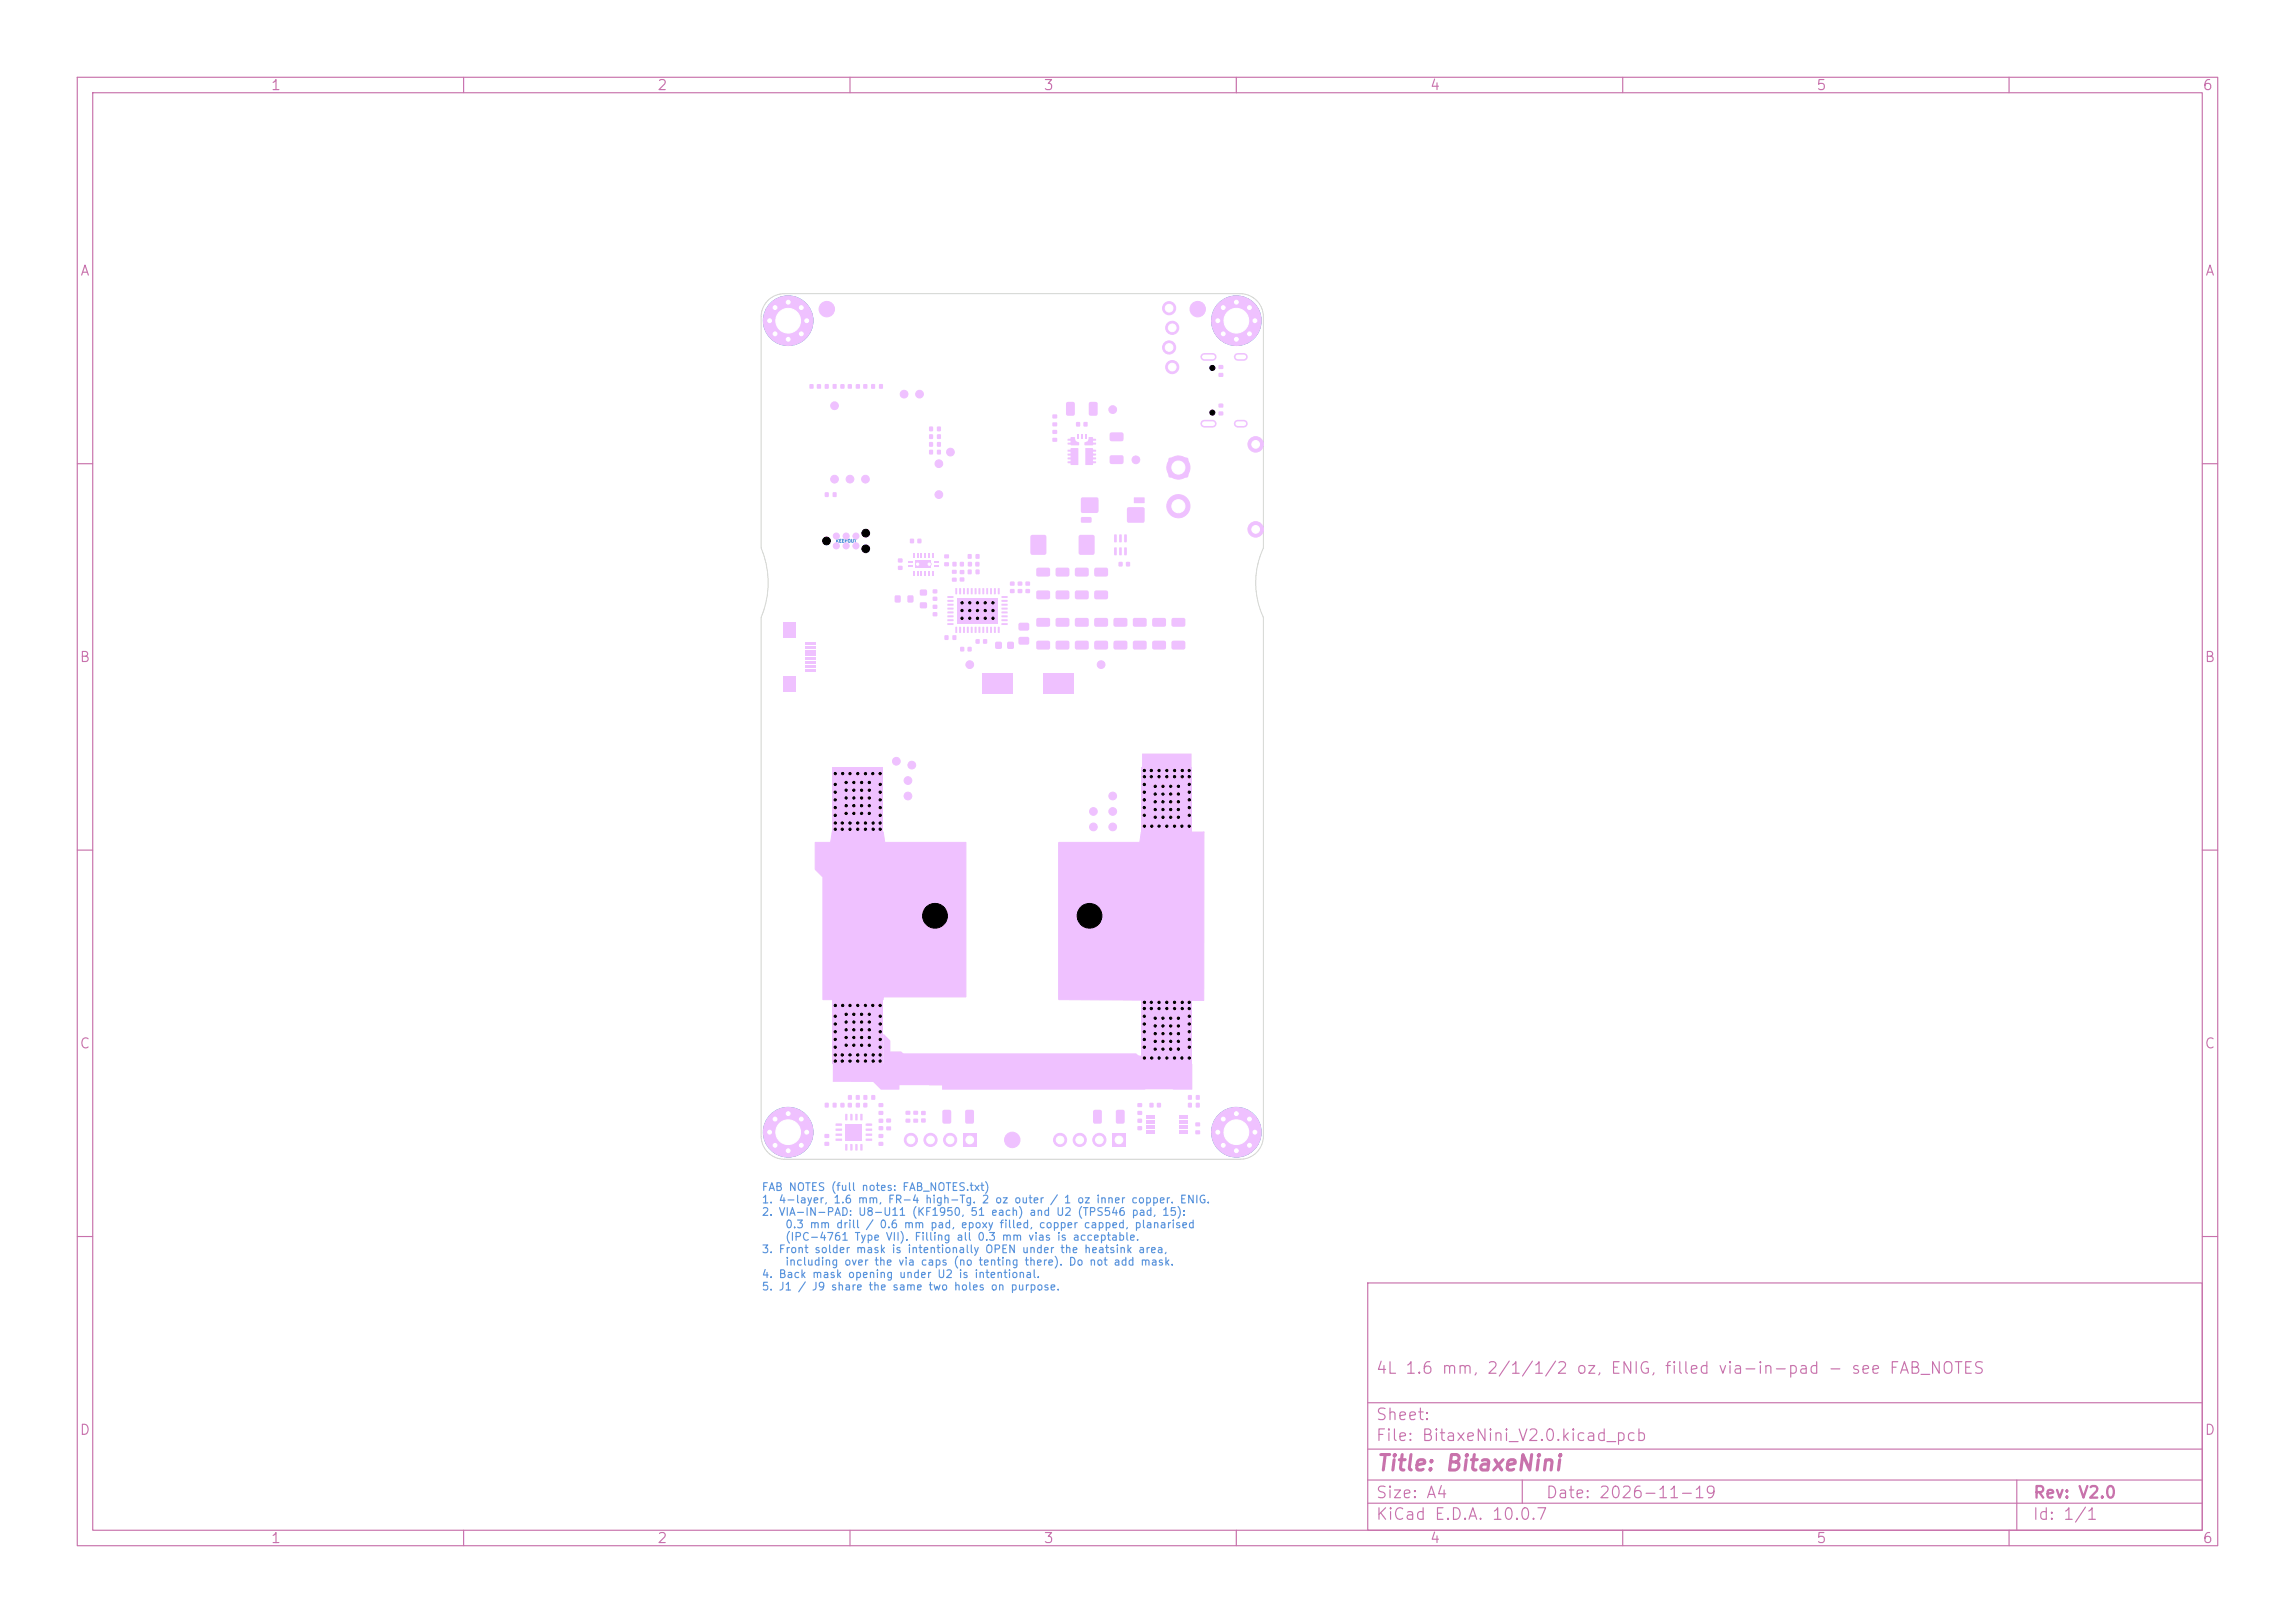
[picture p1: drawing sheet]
<svg xmlns="http://www.w3.org/2000/svg" width="297mm" height="210mm" viewBox="0 0 297 210" stroke-linecap="round" stroke-linejoin="round" font-family="sans-serif">
<defs><g id="words">
<text font-size="2" fill="#c872ab" x="178" y="190.8">Title: BitaxeNini</text>
<g font-size="1.5" fill="#c872ab">
<text x="178" y="178.1">4L 1.6 mm, 2/1/1/2 oz, ENIG, filled via-in-pad - see FAB_NOTES</text>
<text x="178" y="184.1">Sheet:</text>
<text x="178" y="186.8">File: BitaxeNini_V2.0.kicad_pcb</text>
<text x="178" y="197">KiCad E.D.A. 10.0.7</text>
<text x="178" y="194.2">Size: A4</text>
<text x="200" y="194.2">Date: 2026-11-19</text>
<text x="263" y="197">Id: 1/1</text>
<text x="263" y="194.2">Rev: V2.0</text>
</g>
<g font-size="1.3" fill="#c872ab">
<text x="35" y="12">1</text>
<text x="85" y="12">2</text>
<text x="135" y="12">3</text>
<text x="185" y="12">4</text>
<text x="235" y="12">5</text>
<text x="285" y="12">6</text>
<text x="10.3" y="36">A</text>
<text x="285.3" y="36">A</text>
<text x="10.2" y="86">B</text>
<text x="285.2" y="86">B</text>
<text x="10.2" y="136">C</text>
<text x="285.2" y="136">C</text>
<text x="10.2" y="186">D</text>
<text x="285.2" y="186">D</text>
<text x="35" y="200">1</text>
<text x="85" y="200">2</text>
<text x="135" y="200">3</text>
<text x="185" y="200">4</text>
<text x="235" y="200">5</text>
<text x="285" y="200">6</text>
</g>
<g font-size="1" fill="#5994dc">
<text x="98.5" y="154.3">FAB NOTES (full notes: FAB_NOTES.txt)</text>
<text x="98.5" y="156">1. 4-layer, 1.6 mm, FR-4 high-Tg. 2 oz outer / 1 oz inner copper. ENIG.</text>
<text x="98.5" y="157.6">2. VIA-IN-PAD: U8-U11 (KF1950, 51 each) and U2 (TPS546 pad, 15):</text>
<text x="101.5" y="159.2">0.3 mm drill / 0.6 mm pad, epoxy filled, copper capped, planarised</text>
<text x="101.5" y="160.8">(IPC-4761 Type VII). Filling all 0.3 mm vias is acceptable.</text>
<text x="98.5" y="162.4">3. Front solder mask is intentionally OPEN under the heatsink area,</text>
<text x="98.5" y="165.6">4. Back mask opening under U2 is intentional.</text>
<text x="98.5" y="167.2">5. J1 / J9 share the same two holes on purpose.</text>
<text x="101.5" y="164">including over the via caps (no tenting there). Do not add mask.</text>
</g>
<text font-size=".4" fill="#5994dc" x="108.1" y="70.3">KEEPOUT</text>
</g></defs>
<g fill="none" stroke="#c872ab" stroke-width=".15">
<path d="M10 10h277v190h-277zM12 12h273v186h-273zM60 10v2M110 10v2M160 10v2M210 10v2M260 10v2M10 60h2M285 60h2M10 110h2M285 110h2M10 160h2"/>
<path d="M177 166h108v32h-108zM285 160h2M60 198v2M110 198v2M160 198v2M177 194.5h108M177 191.5h108M177 187.5h108M177 181.5h108M197 191.5v3M210 198v2M260 198v2"/>
<path d="M261 191.5v6.5"/>
</g>
<path d="M99.4 38.9a3 3 0 0 1 2.1-.9h59a3 3 0 0 1 3 3v29.9a10.6 10.6 0 0 0 0 9v67.1a3 3 0 0 1-3 3h-59a3 3 0 0 1-3-3v-67.1a11.6 11.6 0 0 0 0-9v-29.9a3 3 0 0 1 .9-2.1z" fill="none" stroke="#d0d2cd" stroke-width=".13"/>
<g fill="none" stroke="#5994dc" stroke-width=".15">
<circle cx="102" cy="41.5" r="3.2"/>
<circle cx="160" cy="41.5" r="3.2"/>
<circle cx="121" cy="118.5" r="3.7"/>
<circle cx="141" cy="118.5" r="3.7"/>
<circle cx="102" cy="146.5" r="3.2"/>
<circle cx="160" cy="146.5" r="3.2"/>
</g>
<path d="M105.5 109h2l.2-1.3h6.6l.2 1.3h10.5v20h-10.7v.4h-7.8v-15.9l-1-1z" fill="none" stroke="#efc1ff" stroke-width=".13"/>
<path d="M105.5 109h2l.2-1.3h6.6l.2 1.3h10.5v20h-10.7v.4h-7.8v-15.9l-1-1z" fill="#efc1ff"/>
<path d="M137 109h10.5l.2-1.3h8.1v21.7l-18.8-.1z" fill="none" stroke="#efc1ff" stroke-width=".13"/>
<g fill="#efc1ff">
<path d="M137 109h10.5l.2-1.3h8.1v21.7l-18.8-.1z"/>
<path d="M147.8 97.5h6.4v1.8l-6.4 .1z"/>
<path d="M107.8 137.7l6.5-.1 .1-3.8 .8 .9v1.3h1.4l.4 .3h30l.3 .2 .4 .1v1l6.6 .1v3.2l-32.3 .1-.1-.5-5.5-.1-.1 .6h-2.3l-1-1h-5.2z"/>
<path d="M140.9 56.6h.5l.1 .2h.4l-.1 .2-.3 .1v.2h.3l.1 .2-.5 .1h-1l-.1-.3 .2-.1a.71 .71 0 0 0 .4-.6z"/>
<path d="M138.2 56.8h.3l.1-.2h.5a.54 .54 0 0 0 .6 .7l-.1 .3h-1l-.1-.1h-.3v-.2l.3-.1v-.2h-.3z"/>
<path d="M138.2 58.2h.3l.1-.2h.9v2.2h-.9l-.1-.3h-.3v-.2l.3-.1v-.2h-.3v-.2l.3-.1v-.2h-.3v-.2l.3-.1v-.2h-.3z"/>
<path d="M140.5 58h.9l.1 .2h.4l-.1 .2-.3 .1v.2h.4l-.1 .2-.3 .1v.2h.4l-.1 .2h-.3v.2l.3 .1 .1 .2h-.4l-.1 .3-.9-.1z"/>
<path d="M147.7 99.4h6.6v8.3h-6.6z"/>
<path d="M107.7 99.4h6.6v8.3h-6.6z"/>
<path d="M107.7 129.4h6.6v8.2h-6.6z"/>
<path d="M147.7 129.4h6.6v8.2h-6.6z"/>
<path d="M124.2 73.8h.6v.5h-.6z"/>
<path d="M124.2 74.7h.6v.5h-.6z"/>
<path d="M120.7 76.3h.6v.5h-.6z"/>
<path d="M120.7 77.2h.6v.5h-.6z"/>
<path d="M157.7 47.3h.6v.4h-.6z"/>
<path d="M157.7 48.3h.6v.4h-.6z"/>
<path d="M144 146.7h1.7v1.7h-1.7z"/>
</g>
<g fill="#efc1ff" stroke="#efc1ff" stroke-width=".13">
<circle cx="142.3" cy="147.5" r=".85"/>
<circle cx="139.7" cy="147.5" r=".85"/>
<circle cx="137.2" cy="147.5" r=".85"/>
</g>
<g fill="#efc1ff">
<path d="M110.8 142.7h.5v.6h-.5z"/>
<path d="M111.7 142.7h.5v.6h-.5z"/>
<path d="M136.7 73.5h.1h1.4l.2 .2v.7l-.2 .2h-1.4l-.2-.2z"/>
<path d="M136.7 76.5l.1-.1h1.4l.2 .3v.7l-.2 .2-1.4-.1-.2-.2z"/>
<path d="M132.7 75.3h.6v.5h-.6z"/>
<path d="M132.7 76.2h.6v.5h-.6z"/>
<path d="M121.3 55.2h.4v.6h-.4z"/>
<path d="M120.3 55.2h.4v.6h-.4z"/>
<path d="M133.4 69.3l.2-.1h1.6l.1 .1 .1 .2v2l-.1 .2-.1 .1h-1.6l-.2-.1-.1-.2v-2z"/>
<path d="M139.7 69.3l.1-.1h1.6l.2 .1 .1 .2v2l-.1 .2-.2 .1h-1.6l-.1-.1-.1-.2v-2z"/>
<path d="M123.6 81.1h.3l-.1 .8h-.2z"/>
<path d="M124.1 81.1h.3l-.1 .8h-.2z"/>
<path d="M124.6 81.1h.3l-.1 .8h-.2z"/>
<path d="M125.1 81.1h.3l-.1 .8h-.2z"/>
<path d="M125.6 81.1h.3l-.1 .8h-.2z"/>
<path d="M126.1 81.1h.3l-.1 .8h-.2z"/>
<path d="M126.6 81.1h.3l-.1 .8h-.2z"/>
<path d="M127.1 81.1h.3l-.1 .8h-.2z"/>
<path d="M127.6 81.1h.3l-.1 .8h-.2z"/>
<path d="M128.1 81.1h.3l-.1 .8h-.2z"/>
<path d="M128.6 81.1h.3l-.1 .8h-.2z"/>
<path d="M129.1 81.1h.3l-.1 .8h-.2z"/>
<path d="M129.6 80.6h.8v.2l-.8 .1z"/>
<path d="M129.6 80.1h.8v.2l-.8 .1z"/>
<path d="M129.6 79.6h.8v.2l-.8 .1z"/>
<path d="M129.6 79.1h.8v.2l-.8 .1z"/>
<path d="M129.6 78.6h.8v.2l-.8 .1z"/>
<path d="M129.6 78.1h.8v.2l-.8 .1z"/>
<path d="M129.6 77.6h.8v.2l-.8 .1z"/>
<path d="M129.6 77.1h.8v.2l-.8 .1z"/>
<path d="M129.1 76.1h.3l-.1 .8h-.2z"/>
<path d="M128.6 76.1h.3l-.1 .8h-.2z"/>
<path d="M128.1 76.1h.3l-.1 .8h-.2z"/>
<path d="M127.6 76.1h.3l-.1 .8h-.2z"/>
<path d="M127.1 76.1h.3l-.1 .8h-.2z"/>
<path d="M126.6 76.1h.3l-.1 .8h-.2z"/>
<path d="M126.1 76.1h.3l-.1 .8h-.2z"/>
<path d="M125.6 76.1h.3l-.1 .8h-.2z"/>
<path d="M125.1 76.1h.3l-.1 .8h-.2z"/>
<path d="M124.6 76.1h.3l-.1 .8h-.2z"/>
<path d="M124.1 76.1h.3l-.1 .8h-.2z"/>
<path d="M123.6 76.1h.3l-.1 .8h-.2z"/>
<path d="M122.6 77.1h.8v.2l-.8 .1z"/>
<path d="M122.6 77.6h.8v.2l-.8 .1z"/>
<path d="M122.6 78.1h.8v.2l-.8 .1z"/>
<path d="M122.6 78.6h.8v.2l-.8 .1z"/>
<path d="M122.6 79.1h.8v.2l-.8 .1z"/>
<path d="M122.6 79.6h.8v.2l-.8 .1z"/>
<path d="M122.6 80.1h.8v.2l-.8 .1z"/>
<path d="M122.6 80.6h.8v.2l-.8 .1z"/>
<path d="M123.9 77.4h5.2v3.3h-5.2z"/>
<path d="M147.2 142.8h.6v.4h-.6z"/>
<path d="M147.2 143.8h.6v.4h-.6z"/>
<path d="M113.7 144.8h.6v.5h-.6z"/>
<path d="M113.7 145.7h.6v.5h-.6z"/>
</g>
<circle cx="144" cy="107" r=".5" fill="#efc1ff" stroke="#efc1ff" stroke-width=".13"/>
<g fill="#efc1ff">
<path d="M123.2 74.8h.6v.4h-.6z"/>
<path d="M123.2 73.8h.6v.4h-.6z"/>
<path d="M117.5 73.1h.6v.3h-.6z"/>
<path d="M118.1 73.9h.3v.6h-.3z"/>
<path d="M118.6 73.9h.3v.6h-.3z"/>
<path d="M119.1 73.9h.3v.6h-.3z"/>
<path d="M119.6 73.9h.3v.6h-.3z"/>
<path d="M120.1 73.9h.3v.6h-.3z"/>
<path d="M120.6 73.9h.3v.6h-.3z"/>
<path d="M120.8 73.1h.6v.3h-.6z"/>
<path d="M120.8 72.6h.6v.3h-.6z"/>
<path d="M120.6 71.6h.3v.6h-.3z"/>
<path d="M120.1 71.6h.3v.6h-.3z"/>
<path d="M119.6 71.6h.3v.6h-.3z"/>
<path d="M119.1 71.6h.3v.6h-.3z"/>
<path d="M118.6 71.6h.3v.6h-.3z"/>
<path d="M118.1 71.6h.3v.6h-.3z"/>
<path d="M117.5 72.6h.6v.3h-.6z"/>
</g>
<circle cx="118.7" cy="73" r=".25" fill="#efc1ff" stroke="#efc1ff" stroke-width=".13"/>
<path d="M118.5 72.5h2v1h-2z" fill="#efc1ff"/>
<circle cx="120.3" cy="73" r=".25" fill="#efc1ff" stroke="#efc1ff" stroke-width=".13"/>
<g fill="#efc1ff">
<path d="M139.3 54.6h.5v.6h-.5z"/>
<path d="M140.2 54.6h.5v.6h-.5z"/>
</g>
<circle cx="119" cy="51" r=".5" fill="#efc1ff" stroke="#efc1ff" stroke-width=".13"/>
<g fill="#efc1ff">
<path d="M126.3 82.7h.5v.6h-.5z"/>
<path d="M127.2 82.7h.5v.6h-.5z"/>
<path d="M106.8 63.7h.4v.6h-.4z"/>
<path d="M107.8 63.7h.4v.6h-.4z"/>
<path d="M109.7 142.7h.5v.6h-.5z"/>
<path d="M108.8 142.7h.5v.6h-.5z"/>
<path d="M157.7 53.3h.6v.4h-.6z"/>
<path d="M157.7 52.2h.6v.5h-.6z"/>
<path d="M145.9 65.7l.2-.1h1.8l.2 .1v.2v1.7l-.2 .1h-1.8l-.2-.1-.1-.2z"/>
<path d="M146.8 64.4h1.3v.7h-1.3z"/>
<path d="M139.9 66.9h1.3l.1 .2v.4l-.2 .2-1.1-.1-.1-.1z"/>
<path d="M139.9 64.4h.2h1.8h.2l.1 .2-.1 1.7-.2 .1h-1.8l-.2-.1v-.2z"/>
<path d="M107.8 49.7h.4v.6h-.4z"/>
<path d="M106.8 49.7h.4v.6h-.4z"/>
</g>
<circle cx="144" cy="103" r=".5" fill="#efc1ff" stroke="#efc1ff" stroke-width=".13"/>
<g fill="#efc1ff">
<path d="M119.2 143.8h.6v.5h-.6z"/>
<path d="M119.2 144.7h.6v.5h-.6z"/>
</g>
<circle cx="123" cy="58.5" r=".5" fill="#efc1ff" stroke="#efc1ff" stroke-width=".13"/>
<g fill="#efc1ff">
<path d="M115.8 77.1h.7v.8h-.7z"/>
<path d="M117.5 77.1h.7v.8h-.7z"/>
<path d="M120.3 58.2h.4v.6h-.4z"/>
<path d="M121.3 58.2h.4v.6h-.4z"/>
</g>
<g fill="#efc1ff" stroke="#efc1ff" stroke-width=".13">
<circle cx="141.5" cy="105" r=".5"/>
<circle cx="107" cy="40" r="1"/>
<circle cx="142.5" cy="86" r=".5"/>
</g>
<g fill="#efc1ff">
<path d="M136.7 80h.1h1.4l.2 .2v.7l-.2 .2h-1.4l-.2-.2z"/>
<path d="M136.7 83l.1-.1h1.4l.2 .3v.7l-.2 .2-1.4-.1-.2-.2z"/>
</g>
<g fill="#efc1ff" stroke="#efc1ff" stroke-width=".13">
<circle cx="118" cy="99" r=".5"/>
<circle cx="121" cy="118.5" r="1.6"/>
<circle cx="141" cy="118.5" r="1.6"/>
</g>
<g fill="#efc1ff">
<path d="M154.7 146.3h.6v.4h-.6z"/>
<path d="M154.7 145.3h.6v.4h-.6z"/>
<path d="M134.2 80h.1h1.4l.2 .2v.7l-.3 .2h-1.3l-.2-.2z"/>
<path d="M134.2 83l.1-.1h1.4l.2 .3v.7l-.3 .2-1.3-.1-.2-.2z"/>
<path d="M127 87.2h4v2.6h-4z"/>
<path d="M135 87.2h4v2.6h-4z"/>
<path d="M116.2 72.3h.6v.5h-.6z"/>
<path d="M116.2 73.2h.6v.5h-.6z"/>
</g>
<g fill="#efc1ff" stroke="#efc1ff" stroke-width=".13">
<circle cx="99.6" cy="146.5" r=".4"/>
<circle cx="100.3" cy="144.8" r=".4"/>
<circle cx="100.3" cy="148.2" r=".4"/>
<circle cx="102" cy="144.1" r=".4"/>
<circle cx="102" cy="146.5" r="3.2"/>
<circle cx="102" cy="148.9" r=".4"/>
<circle cx="103.7" cy="144.8" r=".4"/>
<circle cx="103.7" cy="148.2" r=".4"/>
<circle cx="104.4" cy="146.5" r=".4"/>
</g>
<g fill="#efc1ff">
<path d="M147.2 144.8h.6v.5h-.6z"/>
<path d="M147.2 145.7h.6v.5h-.6z"/>
<path d="M106.8 142.7h.4v.6h-.4z"/>
<path d="M107.8 142.7h.4v.6h-.4z"/>
<path d="M124.3 83.7h.5v.6h-.5z"/>
<path d="M125.2 83.7h.5v.6h-.5z"/>
</g>
<g fill="#efc1ff" stroke="#efc1ff" stroke-width=".13">
<circle cx="144" cy="53" r=".5"/>
<circle cx="108" cy="62" r=".5"/>
</g>
<g fill="#efc1ff">
<path d="M140.4 56.2h.2v.6h-.2z"/>
<path d="M139.9 56.2h.2v.6h-.2z"/>
<path d="M139.4 56.2h.2v.6h-.2z"/>
<path d="M153.8 142.7h.4v.6h-.4z"/>
<path d="M154.8 142.7h.4v.6h-.4z"/>
<path d="M148.3 144.3h1.1v.4h-1.1z"/>
<path d="M148.3 145h1.1v.4h-1.1z"/>
<path d="M148.3 145.6h1.1v.4h-1.1z"/>
<path d="M148.3 146.3h1.1v.4h-1.1z"/>
<path d="M152.6 146.3h1.1v.4h-1.1z"/>
<path d="M152.6 145.6h1.1v.4h-1.1z"/>
<path d="M152.6 145h1.1v.4h-1.1z"/>
<path d="M152.6 144.3h1.1v.4h-1.1z"/>
</g>
<g fill="#efc1ff" stroke="#efc1ff" stroke-width=".13">
<circle cx="121.5" cy="64" r=".5"/>
<circle cx="110" cy="62" r=".5"/>
</g>
<g fill="#efc1ff">
<path d="M109.8 141.7h.4v.6h-.4z"/>
<path d="M110.8 141.7h.4v.6h-.4z"/>
<path d="M117.2 144.8h.6v.4h-.6z"/>
<path d="M117.2 143.8h.6v.4h-.6z"/>
<path d="M108.8 49.7h.5v.6h-.5z"/>
<path d="M109.7 49.7h.5v.6h-.5z"/>
<path d="M104.2 86.6h1.3v.3h-1.3z"/>
<path d="M104.2 86.1h1.3v.3h-1.3z"/>
<path d="M104.2 85.6h1.3v.3h-1.3z"/>
<path d="M104.2 85.1h1.3v.3h-1.3z"/>
<path d="M104.2 84.6h1.3v.3h-1.3z"/>
<path d="M104.2 84.1h1.3v.3h-1.3z"/>
<path d="M104.2 83.6h1.3v.3h-1.3z"/>
<path d="M104.2 83.1h1.3v.3h-1.3z"/>
<path d="M101.4 80.6h1.6v2h-1.6z"/>
<path d="M101.4 87.5h1.6v2h-1.6z"/>
</g>
<circle cx="117.5" cy="101" r=".5" fill="#efc1ff" stroke="#efc1ff" stroke-width=".13"/>
<g fill="#efc1ff">
<path d="M144.2 70.9h.3v.9h-.3z"/>
<path d="M144.9 70.9h.3l-.1 .9h-.3z"/>
<path d="M145.5 70.9h.3v.9h-.3z"/>
<path d="M145.5 69.2h.3v1l-.3-.1z"/>
<path d="M144.9 69.2h.3l-.1 1-.3-.1z"/>
<path d="M144.2 69.2h.3v1l-.3-.1z"/>
<path d="M144.2 80h.1h1.4l.2 .2v.7l-.3 .2h-1.3l-.2-.2z"/>
<path d="M144.2 83l.1-.1h1.4l.2 .3v.7l-.3 .2-1.3-.1-.2-.2z"/>
<path d="M124.7 146.7h1.6v1.7h-1.6z"/>
</g>
<g fill="#efc1ff" stroke="#efc1ff" stroke-width=".13">
<circle cx="123" cy="147.5" r=".85"/>
<circle cx="120.4" cy="147.5" r=".85"/>
<circle cx="117.9" cy="147.5" r=".85"/>
</g>
<g fill="#efc1ff">
<path d="M136.2 53.7h.6v.4h-.6z"/>
<path d="M136.2 54.7h.6v.4h-.6z"/>
</g>
<g fill="#efc1ff" stroke="#efc1ff" stroke-width=".13">
<circle cx="117" cy="51" r=".5"/>
<circle cx="141.5" cy="107" r=".5"/>
</g>
<g fill="#efc1ff">
<path d="M154.8 141.7h.4v.6h-.4z"/>
<path d="M153.8 141.7h.4v.6h-.4z"/>
<path d="M119.1 76.3h.8v.7h-.8z"/>
<path d="M119.1 78h.8v.7h-.8z"/>
<path d="M136.2 55.7h.6v.4h-.6z"/>
<path d="M136.2 56.7h.6v.4h-.6z"/>
<path d="M131.9 82.5l.1-.1h1l.2 .3v.6l-.3 .1h-.9l-.2-.2z"/>
<path d="M131.9 80.6h.1h1l.2 .2v.6l-.3 .2h-.9l-.2-.2z"/>
<path d="M141.5 143.7l.9-.1 .2 .2v1.4l-.2 .2h-.7l-.2-.2-.1-1.3z"/>
<path d="M144.5 143.7l.8-.1 .2 .2v1.4l-.1 .2h-.7l-.3-.2v-1.3z"/>
<path d="M131.7 75.3h.6v.5h-.6z"/>
<path d="M131.7 76.2h.6v.5h-.6z"/>
<path d="M120.3 57.2h.4v.6h-.4z"/>
<path d="M121.3 57.2h.4v.6h-.4z"/>
</g>
<g fill="#efc1ff" stroke="#efc1ff" stroke-width=".13">
<circle cx="131" cy="147.5" r="1"/>
<circle cx="117.5" cy="103" r=".5"/>
</g>
<g fill="#efc1ff">
<path d="M151.7 80h.1h1.4l.2 .2v.7l-.2 .2h-1.4l-.2-.2z"/>
<path d="M151.7 83l.1-.1h1.4l.2 .3v.7l-.2 .2-1.4-.1-.2-.2z"/>
<path d="M138 52.1l.9-.1 .2 .2v1.4l-.2 .2h-.7l-.2-.2-.1-1.3z"/>
<path d="M141 52.1l.8-.1 .2 .2v1.4l-.1 .2h-.7l-.3-.2v-1.3z"/>
<path d="M141.7 80h.1h1.4l.2 .2v.7l-.2 .2h-1.4l-.2-.2z"/>
<path d="M141.7 83l.1-.1h1.4l.2 .3v.7l-.2 .2-1.4-.1-.2-.2z"/>
</g>
<g fill="#efc1ff" stroke="#efc1ff" stroke-width=".13">
<circle cx="116" cy="98.5" r=".5"/>
<circle cx="99.6" cy="41.5" r=".4"/>
<circle cx="100.3" cy="39.8" r=".4"/>
<circle cx="100.3" cy="43.2" r=".4"/>
<circle cx="102" cy="39.1" r=".4"/>
<circle cx="102" cy="41.5" r="3.2"/>
<circle cx="102" cy="43.9" r=".4"/>
<circle cx="103.7" cy="39.8" r=".4"/>
<circle cx="103.7" cy="43.2" r=".4"/>
<circle cx="104.4" cy="41.5" r=".4"/>
<circle cx="157.6" cy="146.5" r=".4"/>
<circle cx="158.3" cy="144.8" r=".4"/>
<circle cx="158.3" cy="148.2" r=".4"/>
<circle cx="160" cy="144.1" r=".4"/>
<circle cx="160" cy="146.5" r="3.2"/>
<circle cx="160" cy="148.9" r=".4"/>
<circle cx="161.7" cy="144.8" r=".4"/>
<circle cx="161.7" cy="148.2" r=".4"/>
<circle cx="162.4" cy="146.5" r=".4"/>
</g>
<g fill="#efc1ff">
<path d="M149.2 80h.1h1.4l.2 .2v.7l-.3 .2h-1.3l-.2-.2z"/>
<path d="M149.2 83l.1-.1h1.4l.2 .3v.7l-.3 .2-1.3-.1-.2-.2z"/>
<path d="M143.7 59l.2-.1h1.3l.2 .3v.7l-.3 .2-1.3-.1-.2-.2z"/>
<path d="M143.7 56h.2h1.3l.2 .2v.7l-.3 .2h-1.3l-.2-.2z"/>
<path d="M128.8 83.1l.2-.1 .6 .1 .1 .2-.1 .6-.2 .1-.6-.1v-.1z"/>
<path d="M130.4 83.1l.1-.1 .7 .1v.2v.6l-.2 .1-.6-.1-.1-.1z"/>
<path d="M122 143.7l.8-.1 .3 .2v1.4l-.2 .2h-.7l-.2-.2v-1.3z"/>
<path d="M125 143.7l.8-.1 .2 .2v1.4l-.1 .2h-.8l-.2-.2v-1.3z"/>
<path d="M120.7 79.2h.6v.5h-.6z"/>
<path d="M120.7 78.3h.6v.5h-.6z"/>
<path d="M113.7 142.8h.6v.4h-.6z"/>
<path d="M113.7 143.8h.6v.4h-.6z"/>
<path d="M105.7 49.7h.5v.6h-.5z"/>
<path d="M104.8 49.7h.5v.6h-.5z"/>
</g>
<g fill="#efc1ff" stroke="#efc1ff" stroke-width=".13">
<circle cx="107" cy="70" r=".5"/>
<circle cx="112" cy="69" r=".5"/>
<circle cx="112" cy="71" r=".5"/>
<circle cx="108.2" cy="70.6" r=".39"/>
<circle cx="108.2" cy="69.4" r=".39"/>
<circle cx="109.5" cy="70.6" r=".39"/>
<circle cx="109.5" cy="69.4" r=".39"/>
<circle cx="110.8" cy="70.6" r=".39"/>
<circle cx="110.8" cy="69.4" r=".39"/>
</g>
<g fill="#efc1ff">
<path d="M126.2 72.7h.5v.6h-.5z"/>
<path d="M125.3 72.7h.5v.6h-.5z"/>
<path d="M134.2 73.5h.1h1.4l.2 .2v.7l-.3 .2h-1.3l-.2-.2z"/>
<path d="M134.2 76.5l.1-.1h1.4l.2 .3v.7l-.3 .2-1.3-.1-.2-.2z"/>
<path d="M148.8 142.7h.5v.6h-.5z"/>
<path d="M149.7 142.7h.5v.6h-.5z"/>
</g>
<circle cx="112" cy="62" r=".5" fill="#efc1ff" stroke="#efc1ff" stroke-width=".13"/>
<g fill="#efc1ff">
<path d="M123.3 82.2h.4v.6h-.4z"/>
<path d="M122.3 82.2h.4v.6h-.4z"/>
<path d="M130.7 75.3h.6v.5h-.6z"/>
<path d="M130.7 76.2h.6v.5h-.6z"/>
<path d="M111.3 144.1l.3 .1v.8l-.3-.1z"/>
<path d="M110.7 144.1l.3 .1-.1 .8-.2-.1z"/>
<path d="M110 144.1l.3 .1v.8l-.3-.1z"/>
<path d="M109.4 144.1l.3 .1-.1 .8-.2-.1z"/>
<path d="M108.1 145.4h.8l.1 .2-.8 .1z"/>
<path d="M108.1 146h.8l.1 .3h-.8z"/>
<path d="M108.1 146.7h.8l.1 .2-.8 .1z"/>
<path d="M108.1 147.3h.8l.1 .3h-.8z"/>
<path d="M109.4 148l.3 .1-.1 .8-.2-.1z"/>
<path d="M110 148l.3 .1v.8l-.3-.1z"/>
<path d="M110.7 148l.3 .1-.1 .8-.2-.1z"/>
<path d="M111.3 148l.3 .1v.8l-.3-.1z"/>
<path d="M112 147.3h.8l.1 .3h-.8z"/>
<path d="M112 146.7h.8l.1 .2-.8 .1z"/>
<path d="M112 146h.8l.1 .3h-.8z"/>
<path d="M112 145.4h.8l.1 .2-.8 .1z"/>
<path d="M109.4 145.5h2.2v2.1h-2.2z"/>
</g>
<circle cx="155" cy="40" r="1" fill="#efc1ff" stroke="#efc1ff" stroke-width=".13"/>
<g fill="#efc1ff">
<path d="M139.2 73.5h.1h1.4l.2 .2v.7l-.3 .2h-1.3l-.2-.2z"/>
<path d="M139.2 76.5l.1-.1h1.4l.2 .3v.7l-.3 .2-1.3-.1-.2-.2z"/>
<path d="M139.2 80h.1h1.4l.2 .2v.7l-.3 .2h-1.3l-.2-.2z"/>
<path d="M139.2 83l.1-.1h1.4l.2 .3v.7l-.3 .2-1.3-.1-.2-.2z"/>
</g>
<circle cx="147" cy="59.5" r=".5" fill="#efc1ff" stroke="#efc1ff" stroke-width=".13"/>
<g fill="#efc1ff">
<path d="M126.3 73.7h.4v.6h-.4z"/>
<path d="M125.3 73.7h.4v.6h-.4z"/>
<path d="M125.3 71.7h.4v.6h-.4z"/>
<path d="M126.3 71.7h.4v.6h-.4z"/>
</g>
<g fill="#efc1ff" stroke="#efc1ff" stroke-width=".13">
<circle cx="157.6" cy="41.5" r=".4"/>
<circle cx="158.3" cy="39.8" r=".4"/>
<circle cx="158.3" cy="43.2" r=".4"/>
<circle cx="160" cy="39.1" r=".4"/>
<circle cx="160" cy="41.5" r="3.2"/>
<circle cx="160" cy="43.9" r=".4"/>
<circle cx="161.7" cy="39.8" r=".4"/>
<circle cx="161.7" cy="43.2" r=".4"/>
<circle cx="162.4" cy="41.5" r=".4"/>
<circle cx="125.5" cy="86" r=".5"/>
</g>
<g fill="#efc1ff">
<path d="M123.3 72.7h.5v.6h-.5z"/>
<path d="M124.2 72.7h.5v.6h-.5z"/>
<path d="M122.2 71.8h.6v.4h-.6z"/>
<path d="M122.2 72.8h.6v.4h-.6z"/>
<path d="M120.3 56.2h.4v.6h-.4z"/>
<path d="M121.3 56.2h.4v.6h-.4z"/>
</g>
<circle cx="108" cy="52.5" r=".5" fill="#efc1ff" stroke="#efc1ff" stroke-width=".13"/>
<g fill="#efc1ff">
<path d="M141.7 73.5h.1h1.4l.2 .2v.7l-.2 .2h-1.4l-.2-.2z"/>
<path d="M141.7 76.5l.1-.1h1.4l.2 .3v.7l-.2 .2-1.4-.1-.2-.2z"/>
<path d="M146.7 80h.1h1.4l.2 .2v.7l-.2 .2h-1.4l-.2-.2z"/>
<path d="M146.7 83l.1-.1h1.4l.2 .3v.7l-.2 .2-1.4-.1-.2-.2z"/>
<path d="M111.7 49.7h.5v.6h-.5z"/>
<path d="M110.8 49.7h.5v.6h-.5z"/>
</g>
<circle cx="121.5" cy="60" r=".5" fill="#efc1ff" stroke="#efc1ff" stroke-width=".13"/>
<g fill="#efc1ff">
<path d="M118.2 144.8h.6v.4h-.6z"/>
<path d="M118.2 143.8h.6v.4h-.6z"/>
<path d="M145.7 72.7h.5v.6h-.5z"/>
<path d="M144.8 72.7h.5v.6h-.5z"/>
<path d="M111.8 141.7h.4v.6h-.4z"/>
<path d="M112.8 141.7h.4v.6h-.4z"/>
<path d="M113.7 147.8h.6v.4h-.6z"/>
<path d="M113.7 146.8h.6v.4h-.6z"/>
<path d="M112.8 49.7h.4v.6h-.4z"/>
<path d="M113.8 49.7h.4v.6h-.4z"/>
</g>
<circle cx="144" cy="105" r=".5" fill="#efc1ff" stroke="#efc1ff" stroke-width=".13"/>
<g fill="#efc1ff">
<path d="M114.7 145.8h.6v.4h-.6z"/>
<path d="M114.7 144.8h.6v.4h-.6z"/>
<path d="M117.8 69.7h.5v.6h-.5z"/>
<path d="M118.7 69.7h.5v.6h-.5z"/>
<path d="M106.7 147.8h.6v.4h-.6z"/>
<path d="M106.7 146.8h.6v.4h-.6z"/>
</g>
<g fill="#efc1ff" stroke="#efc1ff" stroke-width=".13">
<circle cx="151.7" cy="47.5" r=".85"/>
<circle cx="151.3" cy="45" r=".85"/>
<circle cx="151.7" cy="42.4" r=".85"/>
<circle cx="151.3" cy="39.9" r=".85"/>
</g>
<path d="M151.3 59.3l.1-.1h2.2l.1 .1 .1 .2v2.1l-.1 .1-.1 .1h-2.2l-.1-.1-.1-.1v-2.1z" fill="#efc1ff"/>
<g fill="#efc1ff" stroke="#efc1ff" stroke-width=".13">
<circle cx="152.5" cy="65.5" r="1.3"/>
<circle cx="156.9" cy="47.6" r=".33"/>
<circle cx="156.9" cy="53.4" r=".33"/>
<circle cx="152.5" cy="65.5" r="1.5"/>
<circle cx="152.5" cy="60.5" r="1.5"/>
<circle cx="162.5" cy="68.5" r="1"/>
<circle cx="162.5" cy="57.5" r="1"/>
</g>
<path d="M155.8 46.2h1.1M155.8 54.8h1.1M160.2 46.2h.8M160.2 54.8h.8" fill="none" stroke="#efc1ff" stroke-width="1"/>
<g fill="#fff" stroke="#fff" stroke-width=".13">
<circle cx="144.8" cy="147.5" r=".5"/>
<circle cx="142.3" cy="147.5" r=".5"/>
<circle cx="139.7" cy="147.5" r=".5"/>
<circle cx="137.2" cy="147.5" r=".5"/>
<circle cx="118.7" cy="73" r=".15"/>
<circle cx="120.3" cy="73" r=".15"/>
<circle cx="99.6" cy="146.5" r=".25"/>
<circle cx="100.3" cy="144.8" r=".25"/>
<circle cx="100.3" cy="148.2" r=".25"/>
<circle cx="102" cy="144.1" r=".25"/>
<circle cx="102" cy="146.5" r="1.6"/>
<circle cx="102" cy="148.9" r=".25"/>
<circle cx="103.7" cy="144.8" r=".25"/>
<circle cx="103.7" cy="148.2" r=".25"/>
<circle cx="104.4" cy="146.5" r=".25"/>
<circle cx="125.5" cy="147.5" r=".5"/>
<circle cx="123" cy="147.5" r=".5"/>
<circle cx="120.4" cy="147.5" r=".5"/>
<circle cx="117.9" cy="147.5" r=".5"/>
<circle cx="99.6" cy="41.5" r=".25"/>
<circle cx="100.3" cy="39.8" r=".25"/>
<circle cx="100.3" cy="43.2" r=".25"/>
<circle cx="102" cy="39.1" r=".25"/>
<circle cx="102" cy="41.5" r="1.6"/>
<circle cx="102" cy="43.9" r=".25"/>
<circle cx="103.7" cy="39.8" r=".25"/>
<circle cx="103.7" cy="43.2" r=".25"/>
<circle cx="104.4" cy="41.5" r=".25"/>
<circle cx="157.6" cy="146.5" r=".25"/>
<circle cx="158.3" cy="144.8" r=".25"/>
<circle cx="158.3" cy="148.2" r=".25"/>
<circle cx="160" cy="144.1" r=".25"/>
<circle cx="160" cy="146.5" r="1.6"/>
<circle cx="160" cy="148.9" r=".25"/>
<circle cx="161.7" cy="144.8" r=".25"/>
<circle cx="161.7" cy="148.2" r=".25"/>
<circle cx="162.4" cy="146.5" r=".25"/>
<circle cx="157.6" cy="41.5" r=".25"/>
<circle cx="158.3" cy="39.8" r=".25"/>
<circle cx="158.3" cy="43.2" r=".25"/>
<circle cx="160" cy="39.1" r=".25"/>
<circle cx="160" cy="41.5" r="1.6"/>
<circle cx="160" cy="43.9" r=".25"/>
<circle cx="161.7" cy="39.8" r=".25"/>
<circle cx="161.7" cy="43.2" r=".25"/>
<circle cx="162.4" cy="41.5" r=".25"/>
<circle cx="151.7" cy="47.5" r=".5"/>
<circle cx="151.3" cy="45" r=".5"/>
<circle cx="151.7" cy="42.4" r=".5"/>
<circle cx="151.3" cy="39.9" r=".5"/>
<circle cx="152.5" cy="60.5" r=".65"/>
<circle cx="152.5" cy="65.5" r=".65"/>
<circle cx="152.5" cy="65.5" r=".85"/>
<circle cx="152.5" cy="60.5" r=".85"/>
<circle cx="162.5" cy="68.5" r=".5"/>
<circle cx="162.5" cy="57.5" r=".5"/>
</g>
<g fill="#000" stroke="#000" stroke-width=".13">
<circle cx="156.9" cy="47.6" r=".33"/>
<circle cx="156.9" cy="53.4" r=".33"/>
<circle cx="107" cy="70" r=".5"/>
<circle cx="112" cy="69" r=".5"/>
<circle cx="112" cy="71" r=".5"/>
<circle cx="124.5" cy="78" r=".15"/>
<circle cx="124.5" cy="79" r=".15"/>
<circle cx="124.5" cy="80" r=".15"/>
<circle cx="125.5" cy="79" r=".15"/>
<circle cx="125.5" cy="78" r=".15"/>
<circle cx="125.5" cy="80" r=".15"/>
<circle cx="126.5" cy="78" r=".15"/>
<circle cx="126.5" cy="79" r=".15"/>
<circle cx="126.5" cy="80" r=".15"/>
<circle cx="127.5" cy="78" r=".15"/>
<circle cx="127.5" cy="79" r=".15"/>
<circle cx="127.5" cy="80" r=".15"/>
<circle cx="128.5" cy="78" r=".15"/>
<circle cx="128.5" cy="79" r=".15"/>
<circle cx="128.5" cy="80" r=".15"/>
<circle cx="148.1" cy="99.7" r=".15"/>
<circle cx="149" cy="99.7" r=".15"/>
<circle cx="150" cy="99.7" r=".15"/>
<circle cx="151" cy="99.7" r=".15"/>
<circle cx="152" cy="99.7" r=".15"/>
<circle cx="153" cy="99.7" r=".15"/>
<circle cx="153.9" cy="99.7" r=".15"/>
<circle cx="108.1" cy="102.5" r=".15"/>
<circle cx="108.1" cy="101.5" r=".15"/>
<circle cx="108.1" cy="103.5" r=".15"/>
<circle cx="108.1" cy="105.5" r=".15"/>
<circle cx="108.1" cy="104.5" r=".15"/>
<circle cx="108.1" cy="106.5" r=".15"/>
<circle cx="108.1" cy="100.1" r=".15"/>
<circle cx="108.1" cy="107.3" r=".15"/>
<circle cx="109" cy="106.5" r=".15"/>
<circle cx="109" cy="107.3" r=".15"/>
<circle cx="109" cy="100.1" r=".15"/>
<circle cx="109.5" cy="103.3" r=".15"/>
<circle cx="109.5" cy="104.3" r=".15"/>
<circle cx="109.5" cy="105.3" r=".15"/>
<circle cx="109.5" cy="102.3" r=".15"/>
<circle cx="109.5" cy="101.2" r=".15"/>
<circle cx="110" cy="106.5" r=".15"/>
<circle cx="110" cy="100.1" r=".15"/>
<circle cx="110" cy="107.3" r=".15"/>
<circle cx="110.5" cy="104.3" r=".15"/>
<circle cx="110.5" cy="103.3" r=".15"/>
<circle cx="110.5" cy="105.3" r=".15"/>
<circle cx="110.5" cy="102.3" r=".15"/>
<circle cx="110.5" cy="101.2" r=".15"/>
<circle cx="111" cy="106.5" r=".15"/>
<circle cx="111" cy="100.1" r=".15"/>
<circle cx="111" cy="107.3" r=".15"/>
<circle cx="111.5" cy="104.3" r=".15"/>
<circle cx="111.5" cy="103.3" r=".15"/>
<circle cx="111.5" cy="105.3" r=".15"/>
<circle cx="111.5" cy="102.3" r=".15"/>
<circle cx="111.5" cy="101.2" r=".15"/>
<circle cx="112" cy="106.5" r=".15"/>
<circle cx="112" cy="100.1" r=".15"/>
<circle cx="112" cy="107.3" r=".15"/>
<circle cx="112.5" cy="104.3" r=".15"/>
<circle cx="112.5" cy="103.3" r=".15"/>
<circle cx="112.5" cy="105.3" r=".15"/>
<circle cx="112.5" cy="102.3" r=".15"/>
<circle cx="112.5" cy="101.2" r=".15"/>
<circle cx="112.9" cy="100.1" r=".15"/>
<circle cx="113" cy="106.5" r=".15"/>
<circle cx="113" cy="107.3" r=".15"/>
<circle cx="113.9" cy="106.5" r=".15"/>
<circle cx="113.9" cy="100.1" r=".15"/>
<circle cx="113.9" cy="107.3" r=".15"/>
<circle cx="113.9" cy="102.5" r=".15"/>
<circle cx="113.9" cy="101.5" r=".15"/>
<circle cx="113.9" cy="103.5" r=".15"/>
<circle cx="113.9" cy="105.5" r=".15"/>
<circle cx="113.9" cy="104.5" r=".15"/>
<circle cx="121" cy="118.5" r="1.6"/>
<circle cx="141" cy="118.5" r="1.6"/>
<circle cx="148.1" cy="101.5" r=".15"/>
<circle cx="148.1" cy="102.5" r=".15"/>
<circle cx="148.1" cy="104.5" r=".15"/>
<circle cx="148.1" cy="105.5" r=".15"/>
<circle cx="148.1" cy="103.5" r=".15"/>
<circle cx="148.1" cy="106.9" r=".15"/>
<circle cx="148.1" cy="100.5" r=".15"/>
<circle cx="149" cy="100.5" r=".15"/>
<circle cx="149" cy="106.9" r=".15"/>
<circle cx="149.5" cy="104.7" r=".15"/>
<circle cx="149.5" cy="105.7" r=".15"/>
<circle cx="149.5" cy="103.7" r=".15"/>
<circle cx="149.5" cy="101.8" r=".15"/>
<circle cx="149.5" cy="102.7" r=".15"/>
<circle cx="150" cy="106.9" r=".15"/>
<circle cx="150" cy="100.5" r=".15"/>
<circle cx="150.5" cy="105.7" r=".15"/>
<circle cx="150.5" cy="104.7" r=".15"/>
<circle cx="150.5" cy="102.7" r=".15"/>
<circle cx="150.5" cy="103.7" r=".15"/>
<circle cx="150.5" cy="101.8" r=".15"/>
<circle cx="151" cy="106.9" r=".15"/>
<circle cx="151" cy="100.5" r=".15"/>
<circle cx="151.5" cy="105.7" r=".15"/>
<circle cx="151.5" cy="104.7" r=".15"/>
<circle cx="151.5" cy="103.7" r=".15"/>
<circle cx="151.5" cy="102.7" r=".15"/>
<circle cx="151.5" cy="101.7" r=".15"/>
<circle cx="152" cy="106.9" r=".15"/>
<circle cx="152" cy="100.5" r=".15"/>
<circle cx="152.5" cy="104.7" r=".15"/>
<circle cx="152.5" cy="105.7" r=".15"/>
<circle cx="152.5" cy="101.7" r=".15"/>
<circle cx="152.5" cy="103.7" r=".15"/>
<circle cx="152.5" cy="102.7" r=".15"/>
<circle cx="152.9" cy="106.9" r=".15"/>
<circle cx="153" cy="100.5" r=".15"/>
<circle cx="153.9" cy="106.9" r=".15"/>
<circle cx="153.9" cy="100.5" r=".15"/>
<circle cx="153.9" cy="101.5" r=".15"/>
<circle cx="153.9" cy="102.5" r=".15"/>
<circle cx="153.9" cy="104.5" r=".15"/>
<circle cx="153.9" cy="105.5" r=".15"/>
<circle cx="153.9" cy="103.5" r=".15"/>
<circle cx="108.1" cy="135.5" r=".15"/>
<circle cx="108.1" cy="132.5" r=".15"/>
<circle cx="108.1" cy="131.5" r=".15"/>
<circle cx="108.1" cy="133.5" r=".15"/>
<circle cx="108.1" cy="134.5" r=".15"/>
<circle cx="108.1" cy="137.3" r=".15"/>
<circle cx="108.1" cy="136.5" r=".15"/>
<circle cx="108.1" cy="130.1" r=".15"/>
<circle cx="109" cy="137.3" r=".15"/>
<circle cx="109" cy="136.5" r=".15"/>
<circle cx="109" cy="130.1" r=".15"/>
<circle cx="109.5" cy="133.3" r=".15"/>
<circle cx="109.5" cy="132.3" r=".15"/>
<circle cx="109.5" cy="135.3" r=".15"/>
<circle cx="109.5" cy="134.3" r=".15"/>
<circle cx="109.5" cy="131.3" r=".15"/>
<circle cx="110" cy="137.3" r=".15"/>
<circle cx="110" cy="136.5" r=".15"/>
<circle cx="110" cy="130.1" r=".15"/>
<circle cx="110.5" cy="135.3" r=".15"/>
<circle cx="110.5" cy="132.3" r=".15"/>
<circle cx="110.5" cy="133.3" r=".15"/>
<circle cx="110.5" cy="134.3" r=".15"/>
<circle cx="110.5" cy="131.3" r=".15"/>
<circle cx="111" cy="137.3" r=".15"/>
<circle cx="111" cy="136.5" r=".15"/>
<circle cx="111" cy="130.1" r=".15"/>
<circle cx="111.5" cy="132.3" r=".15"/>
<circle cx="111.5" cy="135.3" r=".15"/>
<circle cx="111.5" cy="133.3" r=".15"/>
<circle cx="111.5" cy="134.3" r=".15"/>
<circle cx="111.5" cy="131.3" r=".15"/>
<circle cx="112" cy="137.3" r=".15"/>
<circle cx="112" cy="136.5" r=".15"/>
<circle cx="112" cy="130.1" r=".15"/>
<circle cx="112.5" cy="134.3" r=".15"/>
<circle cx="112.5" cy="135.3" r=".15"/>
<circle cx="112.5" cy="132.3" r=".15"/>
<circle cx="112.5" cy="133.3" r=".15"/>
<circle cx="112.5" cy="131.3" r=".15"/>
<circle cx="112.9" cy="130.1" r=".15"/>
<circle cx="113" cy="137.3" r=".15"/>
<circle cx="113" cy="136.5" r=".15"/>
<circle cx="113.9" cy="137.3" r=".15"/>
<circle cx="113.9" cy="136.5" r=".15"/>
<circle cx="113.9" cy="130.1" r=".15"/>
<circle cx="113.9" cy="135.5" r=".15"/>
<circle cx="113.9" cy="132.5" r=".15"/>
<circle cx="113.9" cy="133.5" r=".15"/>
<circle cx="113.9" cy="131.5" r=".15"/>
<circle cx="113.9" cy="134.5" r=".15"/>
<circle cx="148.1" cy="135.5" r=".15"/>
<circle cx="148.1" cy="132.5" r=".15"/>
<circle cx="148.1" cy="133.5" r=".15"/>
<circle cx="148.1" cy="131.5" r=".15"/>
<circle cx="148.1" cy="134.5" r=".15"/>
<circle cx="148.1" cy="136.9" r=".15"/>
<circle cx="148.1" cy="130.5" r=".15"/>
<circle cx="148.1" cy="129.7" r=".15"/>
<circle cx="149" cy="130.5" r=".15"/>
<circle cx="149" cy="129.7" r=".15"/>
<circle cx="149" cy="136.9" r=".15"/>
<circle cx="149.5" cy="135.7" r=".15"/>
<circle cx="149.5" cy="131.7" r=".15"/>
<circle cx="149.5" cy="133.7" r=".15"/>
<circle cx="149.5" cy="134.7" r=".15"/>
<circle cx="149.5" cy="132.7" r=".15"/>
<circle cx="150" cy="136.9" r=".15"/>
<circle cx="150" cy="130.5" r=".15"/>
<circle cx="150" cy="129.7" r=".15"/>
<circle cx="150.5" cy="131.7" r=".15"/>
<circle cx="150.5" cy="133.7" r=".15"/>
<circle cx="150.5" cy="135.7" r=".15"/>
<circle cx="150.5" cy="134.7" r=".15"/>
<circle cx="150.5" cy="132.7" r=".15"/>
<circle cx="151" cy="136.9" r=".15"/>
<circle cx="151" cy="130.5" r=".15"/>
<circle cx="151" cy="129.7" r=".15"/>
<circle cx="151.5" cy="131.7" r=".15"/>
<circle cx="151.5" cy="135.7" r=".15"/>
<circle cx="151.5" cy="133.7" r=".15"/>
<circle cx="151.5" cy="134.7" r=".15"/>
<circle cx="151.5" cy="132.7" r=".15"/>
<circle cx="152" cy="136.9" r=".15"/>
<circle cx="152" cy="130.5" r=".15"/>
<circle cx="152" cy="129.7" r=".15"/>
<circle cx="152.5" cy="131.7" r=".15"/>
<circle cx="152.5" cy="133.7" r=".15"/>
<circle cx="152.5" cy="135.7" r=".15"/>
<circle cx="152.5" cy="134.7" r=".15"/>
<circle cx="152.5" cy="132.7" r=".15"/>
<circle cx="152.9" cy="136.9" r=".15"/>
<circle cx="153" cy="130.5" r=".15"/>
<circle cx="153" cy="129.7" r=".15"/>
<circle cx="153.9" cy="136.9" r=".15"/>
<circle cx="153.9" cy="130.5" r=".15"/>
<circle cx="153.9" cy="129.7" r=".15"/>
<circle cx="153.9" cy="132.5" r=".15"/>
<circle cx="153.9" cy="135.5" r=".15"/>
<circle cx="153.9" cy="131.5" r=".15"/>
<circle cx="153.9" cy="133.5" r=".15"/>
<circle cx="153.9" cy="134.5" r=".15"/>
</g>
<path d="M155.8 46.2h1.1M155.8 54.8h1.1M160.2 46.2h.8M160.2 54.8h.8" fill="none" stroke="#fff" stroke-width=".6"/>
<use href="#words"/>
</svg>
